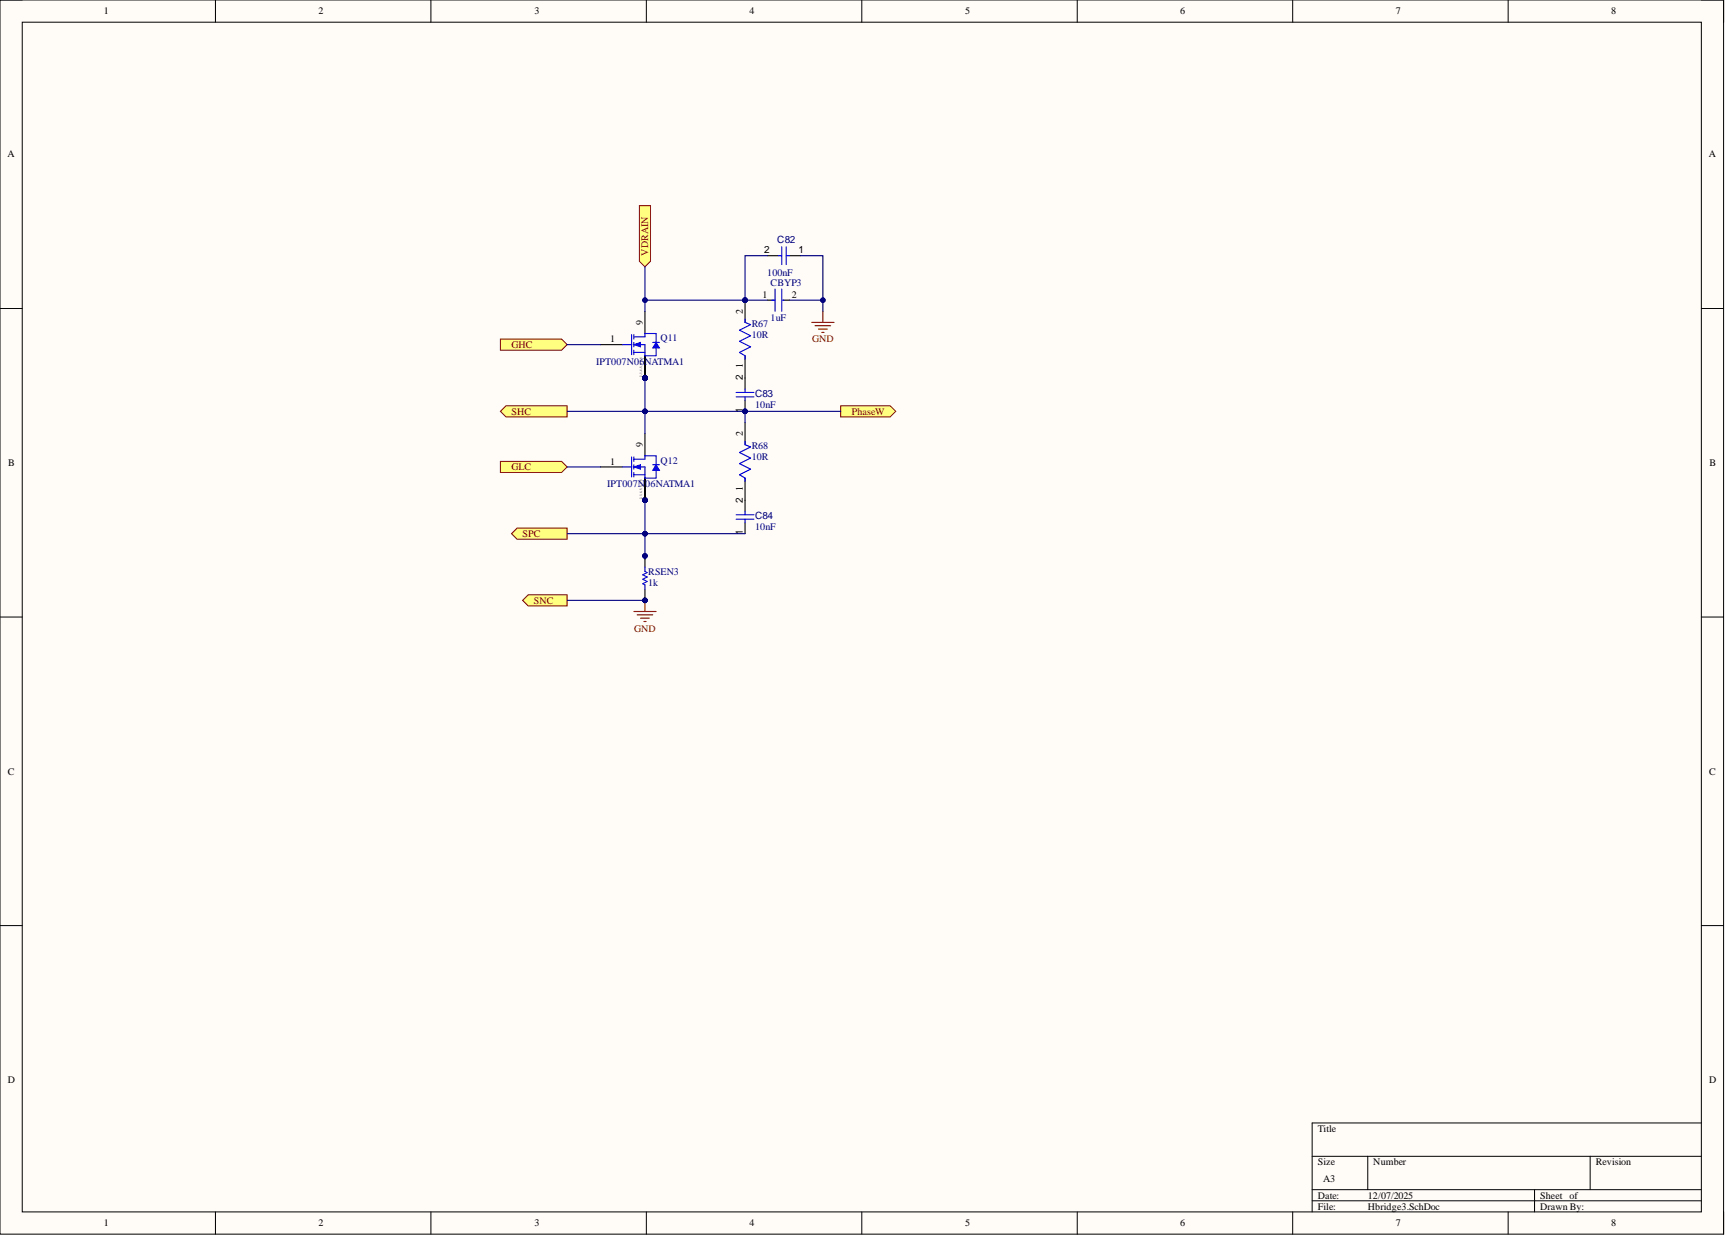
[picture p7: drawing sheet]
<svg xmlns="http://www.w3.org/2000/svg" width="393mm" height="282mm" viewBox="0 0 393 282" stroke-linecap="round" stroke-linejoin="round" font-family="sans-serif">
<defs><g id="words">
<g font-size="2.3">
<text x="23.6" y="3.3">1</text>
<text x="72.5" y="3.3">2</text>
<text x="121.7" y="3.3">3</text>
<text x="170.7" y="3.3">4</text>
<text x="219.8" y="3.3">5</text>
<text x="268.8" y="3.3">6</text>
<text x="317.9" y="3.3">7</text>
<text x="367" y="3.3">8</text>
<text x="1.7" y="35.9">A</text>
<text x="389.2" y="35.9">A</text>
<text x="174.1" y="57.7">2</text>
<text x="181.8" y="57.7">1</text>
<text x="169.2" y="71.4" transform="rotate(-90 169.2 71.4)">2</text>
<text x="173.7" y="67.8">1</text>
<text x="180.3" y="67.8">2</text>
<text x="139" y="78">1</text>
<text x="146.4" y="73.9" transform="rotate(-90 146.4 73.9)">9</text>
<text x="169.2" y="83.9" transform="rotate(-90 169.2 83.9)">1</text>
<text x="169.2" y="86.6" transform="rotate(-90 169.2 86.6)">2</text>
<text x="169.2" y="94" transform="rotate(-90 169.2 94)">1</text>
<text x="146.4" y="101.8" transform="rotate(-90 146.4 101.8)">9</text>
<text x="169.2" y="99.2" transform="rotate(-90 169.2 99.2)">2</text>
<text x="1.9" y="106.1">B</text>
<text x="139" y="105.8">1</text>
<text x="389.4" y="106.1">B</text>
<text x="169.2" y="111.7" transform="rotate(-90 169.2 111.7)">1</text>
<text x="169.2" y="114.4" transform="rotate(-90 169.2 114.4)">2</text>
<text x="169.2" y="121.8" transform="rotate(-90 169.2 121.8)">1</text>
<text x="1.8" y="176.4">C</text>
<text x="389.3" y="176.4">C</text>
<text x="1.8" y="246.6">D</text>
<text x="389.3" y="246.6">D</text>
<text x="300.1" y="257.7">Title</text>
<text x="300.1" y="265.3">Size</text>
<text x="301.4" y="269.1">A3</text>
<text x="312.8" y="265.3">Number</text>
<text x="363.4" y="265.3">Revision</text>
<text x="300.1" y="272.9">Date:</text>
<text x="300.1" y="275.4">File:</text>
<text x="311.5" y="272.9">12/07/2025</text>
<text x="311.5" y="275.4">Hbridge3.SchDoc</text>
<text x="350.8" y="272.9">Sheet of</text>
<text x="350.8" y="275.4">Drawn By:</text>
<text x="23.6" y="279.2">1</text>
<text x="72.5" y="279.2">2</text>
<text x="121.7" y="279.2">3</text>
<text x="170.7" y="279.2">4</text>
<text x="219.8" y="279.2">5</text>
<text x="268.8" y="279.2">6</text>
<text x="317.9" y="279.2">7</text>
<text x="367" y="279.2">8</text>
</g>
<g font-size="2.3" fill="#800000">
<text x="147.7" y="58.2" transform="rotate(-90 147.7 58.2)">VDRAIN</text>
<text x="185" y="78">GND</text>
<text x="116.5" y="79.2">GHC</text>
<text x="116.5" y="94.4">SHC</text>
<text x="194" y="94.4">PhaseW</text>
<text x="116.5" y="107.1">GLC</text>
<text x="119" y="122.3">SPC</text>
<text x="121.6" y="137.5">SNC</text>
<text x="144.4" y="143.8">GND</text>
</g>
<g font-size="2.3" fill="#000080">
<text x="177" y="55.4">C82</text>
<text x="174.8" y="62.8">100nF</text>
<text x="175.5" y="65.1">CBYP3</text>
<text x="150.4" y="77.7">Q11</text>
<text x="171.2" y="74.4">R67</text>
<text x="171.2" y="77">10R</text>
<text x="175.5" y="73.2">1uF</text>
<text x="135.8" y="83">IPT007N06NATMA1</text>
<text x="172" y="92.9">10nF</text>
<text x="172" y="90.4">C83</text>
<text x="150.4" y="105.6">Q12</text>
<text x="171.2" y="102.3">R68</text>
<text x="171.2" y="104.8">10R</text>
<text x="138.3" y="110.9">IPT007N</text>
<text x="147" y="110.9">06NATMA1</text>
<text x="172" y="118.2">C84</text>
<text x="172" y="120.7">10nF</text>
<text x="147.7" y="130.9">RSEN3</text>
<text x="147.7" y="133.4">1k</text>
</g>
<g font-size=".7" fill="#110f0a">
<text x="146.2" y="85.8" transform="rotate(-90 146.2 85.8)">2, 3, 4, 5, 6, 7, 8</text>
<text x="146.2" y="113.7" transform="rotate(-90 146.2 113.7)">2, 3, 4, 5, 6, 7, 8</text>
</g>
</g></defs>
<path d="M0 0h392.6v281h-392.6z" fill-rule="evenodd" fill="#fffcf8"/>
<path d="M0 0h392.6v281h-392.6z" fill="none" stroke="#000" stroke-width=".23"/>
<path d="M5.1 5.1h382.4v270.8h-382.4z" fill-rule="evenodd" fill="#fffcf8"/>
<g fill="none" stroke="#000" stroke-width=".23">
<path d="M0 0h5.1M49.1 0v5.1M98.1 0v5.1M147.2 0v5.1M196.3 0v5.1M245.4 0v5.1M294.4 0v5.1M343.5 0v5.1M387.5 0h5.1v5.1M5.1 5.1h382.4v270.8h-382.4zM0 70.2h5.1M387.5 70.2h5.1"/>
<path d="M0 140.5h5.1M387.5 140.5h5.1M0 210.7h5.1M387.5 210.7h5.1M387.5 255.7h-88.6v20.2M49.1 275.9v5.1M98.1 275.9v5.1M147.2 275.9v5.1M196.3 275.9v5.1M245.4 275.9v5.1M294.4 275.9v5.1M298.9 263.3h88.6"/>
<path d="M298.9 270.9h88.6M298.9 273.4h88.6M311.5 263.3v7.6M343.5 275.9v5.1M349.5 270.9v5M362.2 263.3v7.6M392.6 275.9v5.1"/>
</g>
<circle cx="146.9" cy="86.1" r=".51" fill="#000080"/>
<circle cx="146.9" cy="86.1" r=".51" fill="none" stroke="#000080" stroke-width=".23"/>
<circle cx="146.9" cy="86.1" r=".51" fill="#000080"/>
<circle cx="146.9" cy="86.1" r=".51" fill="none" stroke="#000080" stroke-width=".23"/>
<circle cx="146.9" cy="86.1" r=".51" fill="#000080"/>
<circle cx="146.9" cy="86.1" r=".51" fill="none" stroke="#000080" stroke-width=".23"/>
<circle cx="146.9" cy="86.1" r=".51" fill="#000080"/>
<circle cx="146.9" cy="86.1" r=".51" fill="none" stroke="#000080" stroke-width=".23"/>
<circle cx="146.9" cy="86.1" r=".51" fill="#000080"/>
<circle cx="146.9" cy="86.1" r=".51" fill="none" stroke="#000080" stroke-width=".23"/>
<circle cx="146.9" cy="86.1" r=".51" fill="#000080"/>
<circle cx="146.9" cy="86.1" r=".51" fill="none" stroke="#000080" stroke-width=".23"/>
<circle cx="146.9" cy="86.1" r=".51" fill="#000080"/>
<circle cx="146.9" cy="86.1" r=".51" fill="none" stroke="#000080" stroke-width=".23"/>
<path d="M146.9 81v5.1" fill="none" stroke="#000" stroke-width=".25"/>
<circle cx="146.9" cy="86.1" r=".51" fill="#000080"/>
<circle cx="146.9" cy="86.1" r=".51" fill="none" stroke="#000080" stroke-width=".23"/>
<path d="M146.9 81v5.1" fill="none" stroke="#000" stroke-width=".25"/>
<circle cx="146.9" cy="86.1" r=".51" fill="#000080"/>
<circle cx="146.9" cy="86.1" r=".51" fill="none" stroke="#000080" stroke-width=".23"/>
<path d="M146.9 81v5.1" fill="none" stroke="#000" stroke-width=".25"/>
<circle cx="146.9" cy="86.1" r=".51" fill="#000080"/>
<circle cx="146.9" cy="86.1" r=".51" fill="none" stroke="#000080" stroke-width=".23"/>
<path d="M146.9 81v5.1" fill="none" stroke="#000" stroke-width=".25"/>
<circle cx="146.9" cy="86.1" r=".51" fill="#000080"/>
<circle cx="146.9" cy="86.1" r=".51" fill="none" stroke="#000080" stroke-width=".23"/>
<path d="M146.9 81v5.1" fill="none" stroke="#000" stroke-width=".25"/>
<circle cx="146.9" cy="86.1" r=".51" fill="#000080"/>
<circle cx="146.9" cy="86.1" r=".51" fill="none" stroke="#000080" stroke-width=".23"/>
<path d="M146.9 81v5.1" fill="none" stroke="#000" stroke-width=".25"/>
<circle cx="146.9" cy="86.1" r=".51" fill="#000080"/>
<circle cx="146.9" cy="86.1" r=".51" fill="none" stroke="#000080" stroke-width=".23"/>
<path d="M146.9 81v5.1" fill="none" stroke="#000" stroke-width=".25"/>
<circle cx="146.9" cy="86.1" r=".51" fill="#000080"/>
<circle cx="146.9" cy="86.1" r=".51" fill="none" stroke="#000080" stroke-width=".23"/>
<path d="M136.8 78.5h5M146.9 70.9v5" fill="none" stroke="#000" stroke-width=".25"/>
<path d="M141.8 78.5h2.1M143.9 76.2v4.5M144.4 76.7h2.5M144.4 78.5h2.5v2.5M144.4 76.2v1M144.4 78v1M144.4 79.7v1M144.4 80.2h2.5" fill="none" stroke="#00f" stroke-width=".25"/>
<path d="M144.4 78.5l1.5-.5v1z" fill="#00f"/>
<path d="M144.4 78.5l1.5-.5v1z" fill="none" stroke="#00f" stroke-width=".23"/>
<path d="M146.9 76.7v-.8h2.5v2.1M149.4 79.2v1.8h-2.5" fill="none" stroke="#00f" stroke-width=".25"/>
<path d="M149.4 78l.8 1.2h-1.5z" fill="#00f"/>
<path d="M149.4 78l.8 1.2h-1.5z" fill="none" stroke="#00f" stroke-width=".23"/>
<path d="M148.7 78h1.5" fill="none" stroke="#00f" stroke-width=".25"/>
<circle cx="146.9" cy="113.9" r=".51" fill="#000080"/>
<circle cx="146.9" cy="113.9" r=".51" fill="none" stroke="#000080" stroke-width=".23"/>
<circle cx="146.9" cy="113.9" r=".51" fill="#000080"/>
<circle cx="146.9" cy="113.9" r=".51" fill="none" stroke="#000080" stroke-width=".23"/>
<circle cx="146.9" cy="113.9" r=".51" fill="#000080"/>
<circle cx="146.9" cy="113.9" r=".51" fill="none" stroke="#000080" stroke-width=".23"/>
<circle cx="146.9" cy="113.9" r=".51" fill="#000080"/>
<circle cx="146.9" cy="113.9" r=".51" fill="none" stroke="#000080" stroke-width=".23"/>
<circle cx="146.9" cy="113.9" r=".51" fill="#000080"/>
<circle cx="146.9" cy="113.9" r=".51" fill="none" stroke="#000080" stroke-width=".23"/>
<circle cx="146.9" cy="113.9" r=".51" fill="#000080"/>
<circle cx="146.9" cy="113.9" r=".51" fill="none" stroke="#000080" stroke-width=".23"/>
<circle cx="146.9" cy="113.9" r=".51" fill="#000080"/>
<circle cx="146.9" cy="113.9" r=".51" fill="none" stroke="#000080" stroke-width=".23"/>
<path d="M146.9 108.8v5.1" fill="none" stroke="#000" stroke-width=".25"/>
<circle cx="146.9" cy="113.9" r=".51" fill="#000080"/>
<circle cx="146.9" cy="113.9" r=".51" fill="none" stroke="#000080" stroke-width=".23"/>
<path d="M146.9 108.8v5.1" fill="none" stroke="#000" stroke-width=".25"/>
<circle cx="146.9" cy="113.9" r=".51" fill="#000080"/>
<circle cx="146.9" cy="113.9" r=".51" fill="none" stroke="#000080" stroke-width=".23"/>
<path d="M146.9 108.8v5.1" fill="none" stroke="#000" stroke-width=".25"/>
<circle cx="146.9" cy="113.9" r=".51" fill="#000080"/>
<circle cx="146.9" cy="113.9" r=".51" fill="none" stroke="#000080" stroke-width=".23"/>
<path d="M146.9 108.8v5.1" fill="none" stroke="#000" stroke-width=".25"/>
<circle cx="146.9" cy="113.9" r=".51" fill="#000080"/>
<circle cx="146.9" cy="113.9" r=".51" fill="none" stroke="#000080" stroke-width=".23"/>
<path d="M146.9 108.8v5.1" fill="none" stroke="#000" stroke-width=".25"/>
<circle cx="146.9" cy="113.9" r=".51" fill="#000080"/>
<circle cx="146.9" cy="113.9" r=".51" fill="none" stroke="#000080" stroke-width=".23"/>
<path d="M146.9 108.8v5.1" fill="none" stroke="#000" stroke-width=".25"/>
<circle cx="146.9" cy="113.9" r=".51" fill="#000080"/>
<circle cx="146.9" cy="113.9" r=".51" fill="none" stroke="#000080" stroke-width=".23"/>
<path d="M146.9 108.8v5.1" fill="none" stroke="#000" stroke-width=".25"/>
<circle cx="146.9" cy="113.9" r=".51" fill="#000080"/>
<circle cx="146.9" cy="113.9" r=".51" fill="none" stroke="#000080" stroke-width=".23"/>
<path d="M146.9 98.7v5.1M136.8 106.3h5" fill="none" stroke="#000" stroke-width=".25"/>
<path d="M141.8 106.3h2.1M143.9 104v4.6M144.4 104.5h2.5M144.4 106.3h2.5v2.5M144.4 108.1h2.5M144.4 104v1.1M144.4 105.8v1M144.4 107.6v1" fill="none" stroke="#00f" stroke-width=".25"/>
<path d="M144.4 106.3l1.5-.5v1z" fill="#00f"/>
<path d="M144.4 106.3l1.5-.5v1z" fill="none" stroke="#00f" stroke-width=".23"/>
<path d="M146.9 104.5v-.7h2.5v2M149.4 107.1v1.7h-2.5" fill="none" stroke="#00f" stroke-width=".25"/>
<path d="M149.4 105.8l.8 1.3h-1.5z" fill="#00f"/>
<path d="M149.4 105.8l.8 1.3h-1.5z" fill="none" stroke="#00f" stroke-width=".23"/>
<path d="M148.7 105.8h1.5" fill="none" stroke="#00f" stroke-width=".25"/>
<path d="M114 77.2h13.9l1.3 1.3-1.3 1.2h-13.9z" fill-rule="evenodd" fill="#ffff80"/>
<path d="M114 77.2h13.9l1.3 1.3-1.3 1.2h-13.9z" fill="none" stroke="#800000" stroke-width=".23"/>
<path d="M114 105.1h13.9l1.3 1.2-1.3 1.3h-13.9z" fill-rule="evenodd" fill="#ffff80"/>
<path d="M114 105.1h13.9l1.3 1.2-1.3 1.3h-13.9z" fill="none" stroke="#800000" stroke-width=".23"/>
<path d="M114 93.7l1.2-1.3h14v2.5h-14z" fill-rule="evenodd" fill="#ffff80"/>
<path d="M114 93.7l1.2-1.3h14v2.5h-14z" fill="none" stroke="#800000" stroke-width=".23"/>
<path d="M145.6 46.8h2.6v12.7l-1.3 1.2-1.3-1.2z" fill-rule="evenodd" fill="#ffff80"/>
<path d="M145.6 46.8h2.6v12.7l-1.3 1.2-1.3-1.2z" fill="none" stroke="#800000" stroke-width=".23"/>
<path d="M184.9 73.4h5.1M185.6 74.2h3.6M186.4 74.9h2M187.2 75.7h.5M187.4 70.9v2.5" fill="none" stroke="#800000" stroke-width=".25"/>
<path d="M119 136.7l1.3-1.3h8.9v2.6h-8.9z" fill-rule="evenodd" fill="#ffff80"/>
<path d="M119 136.7l1.3-1.3h8.9v2.6h-8.9z" fill="none" stroke="#800000" stroke-width=".23"/>
<path d="M144.4 139.2h5M145.1 140h3.6M146.9 136.7v2.5M145.9 140.7h2M146.6 141.5h.6" fill="none" stroke="#800000" stroke-width=".25"/>
<circle cx="146.9" cy="136.7" r=".51" fill="#000080"/>
<circle cx="146.9" cy="136.7" r=".51" fill="none" stroke="#000080" stroke-width=".23"/>
<path d="M191.5 92.4h11.3l1.2 1.3-1.2 1.2h-11.3z" fill-rule="evenodd" fill="#ffff80"/>
<path d="M191.5 92.4h11.3l1.2 1.3-1.2 1.2h-11.3z" fill="none" stroke="#800000" stroke-width=".23"/>
<path d="M116.5 121.5l1.3-1.3h11.4v2.6h-11.4z" fill-rule="evenodd" fill="#ffff80"/>
<path d="M116.5 121.5l1.3-1.3h11.4v2.6h-11.4z" fill="none" stroke="#800000" stroke-width=".23"/>
<path d="M174.8 58.2h2.5M179.8 58.2h2.6M174.8 68.3h1.7M178.3 68.3h1.5" fill="none" stroke="#000" stroke-width=".25"/>
<path d="M177.3 58.2h.8M178.1 56.2v4M179.1 56.2v4M179.1 58.2h.7M175.8 68.3h.7M176.5 65.8v5.1M178.1 65.8v5.1M178.3 68.3h.3" fill="none" stroke="#00f" stroke-width=".25"/>
<circle cx="169.7" cy="93.7" r=".51" fill="#000080"/>
<circle cx="169.7" cy="93.7" r=".51" fill="none" stroke="#000080" stroke-width=".23"/>
<path d="M169.7 91.1v2.6" fill="none" stroke="#000" stroke-width=".25"/>
<circle cx="169.7" cy="93.7" r=".51" fill="#000080"/>
<circle cx="169.7" cy="93.7" r=".51" fill="none" stroke="#000080" stroke-width=".23"/>
<path d="M169.7 86.1v2.5M169.7 113.9v2.5M169.7 119v2.5" fill="none" stroke="#000" stroke-width=".25"/>
<path d="M167.7 89.4h4M167.7 90.4h4M169.7 88.6v.8M169.7 90.4v.7M167.7 117.2h4M167.7 118.2h4M169.7 116.4v.8M169.7 118.2v.8" fill="none" stroke="#00f" stroke-width=".25"/>
<circle cx="169.7" cy="68.3" r=".51" fill="#000080"/>
<circle cx="169.7" cy="68.3" r=".51" fill="none" stroke="#000080" stroke-width=".23"/>
<path d="M169.7 68.3v5.1M169.7 81v5.1" fill="none" stroke="#000" stroke-width=".25"/>
<circle cx="169.7" cy="68.3" r=".51" fill="#000080"/>
<circle cx="169.7" cy="68.3" r=".51" fill="none" stroke="#000080" stroke-width=".23"/>
<path d="M169.7 72.6v.8l1.3 .5-2.6 1.3 2.6 1.2-2.6 1.3 2.6 1.3-2.6 1.2 1.3 .8v.8" fill="none" stroke="#00f" stroke-width=".25"/>
<path d="M129.2 78.5h7.6M129.2 136.7h17.7" fill="none" stroke="#000080" stroke-width=".25"/>
<circle cx="146.9" cy="136.7" r=".51" fill="#000080"/>
<circle cx="146.9" cy="136.7" r=".51" fill="none" stroke="#000080" stroke-width=".23"/>
<path d="M129.2 106.3h7.6M146.9 121.5h22.8" fill="none" stroke="#000080" stroke-width=".25"/>
<circle cx="146.9" cy="121.5" r=".51" fill="#000080"/>
<circle cx="146.9" cy="121.5" r=".51" fill="none" stroke="#000080" stroke-width=".23"/>
<path d="M174.8 58.2h-5.1v10.1" fill="none" stroke="#000080" stroke-width=".25"/>
<circle cx="169.7" cy="68.3" r=".51" fill="#000080"/>
<circle cx="169.7" cy="68.3" r=".51" fill="none" stroke="#000080" stroke-width=".23"/>
<path d="M146.9 60.7v7.6" fill="none" stroke="#000080" stroke-width=".25"/>
<circle cx="146.9" cy="68.3" r=".51" fill="#000080"/>
<circle cx="146.9" cy="68.3" r=".51" fill="none" stroke="#000080" stroke-width=".23"/>
<path d="M146.9 86.1v7.6" fill="none" stroke="#000080" stroke-width=".25"/>
<circle cx="146.9" cy="93.7" r=".51" fill="#000080"/>
<circle cx="146.9" cy="93.7" r=".51" fill="none" stroke="#000080" stroke-width=".23"/>
<circle cx="146.9" cy="86.1" r=".51" fill="#000080"/>
<circle cx="146.9" cy="86.1" r=".51" fill="none" stroke="#000080" stroke-width=".23"/>
<path d="M146.9 121.5v5.8" fill="none" stroke="#000080" stroke-width=".25"/>
<circle cx="146.9" cy="126.6" r=".51" fill="#000080"/>
<circle cx="146.9" cy="126.6" r=".51" fill="none" stroke="#000080" stroke-width=".23"/>
<circle cx="146.9" cy="121.5" r=".51" fill="#000080"/>
<circle cx="146.9" cy="121.5" r=".51" fill="none" stroke="#000080" stroke-width=".23"/>
<path d="M146.9 93.7h44.6" fill="none" stroke="#000080" stroke-width=".25"/>
<circle cx="146.9" cy="93.7" r=".51" fill="#000080"/>
<circle cx="146.9" cy="93.7" r=".51" fill="none" stroke="#000080" stroke-width=".23"/>
<circle cx="169.7" cy="93.7" r=".51" fill="#000080"/>
<circle cx="169.7" cy="93.7" r=".51" fill="none" stroke="#000080" stroke-width=".23"/>
<path d="M146.9 93.7v5" fill="none" stroke="#000080" stroke-width=".25"/>
<circle cx="146.9" cy="93.7" r=".51" fill="#000080"/>
<circle cx="146.9" cy="93.7" r=".51" fill="none" stroke="#000080" stroke-width=".23"/>
<path d="M129.2 93.7h17.7" fill="none" stroke="#000080" stroke-width=".25"/>
<circle cx="146.9" cy="93.7" r=".51" fill="#000080"/>
<circle cx="146.9" cy="93.7" r=".51" fill="none" stroke="#000080" stroke-width=".23"/>
<path d="M146.9 113.9v7.6" fill="none" stroke="#000080" stroke-width=".25"/>
<circle cx="146.9" cy="113.9" r=".51" fill="#000080"/>
<circle cx="146.9" cy="113.9" r=".51" fill="none" stroke="#000080" stroke-width=".23"/>
<circle cx="146.9" cy="121.5" r=".51" fill="#000080"/>
<circle cx="146.9" cy="121.5" r=".51" fill="none" stroke="#000080" stroke-width=".23"/>
<path d="M129.2 121.5h17.7" fill="none" stroke="#000080" stroke-width=".25"/>
<circle cx="146.9" cy="121.5" r=".51" fill="#000080"/>
<circle cx="146.9" cy="121.5" r=".51" fill="none" stroke="#000080" stroke-width=".23"/>
<path d="M169.7 68.3h-22.8v2.6" fill="none" stroke="#000080" stroke-width=".25"/>
<circle cx="146.9" cy="68.3" r=".51" fill="#000080"/>
<circle cx="146.9" cy="68.3" r=".51" fill="none" stroke="#000080" stroke-width=".23"/>
<circle cx="169.7" cy="68.3" r=".51" fill="#000080"/>
<circle cx="169.7" cy="68.3" r=".51" fill="none" stroke="#000080" stroke-width=".23"/>
<path d="M169.7 68.3h5.1" fill="none" stroke="#000080" stroke-width=".25"/>
<circle cx="169.7" cy="68.3" r=".51" fill="#000080"/>
<circle cx="169.7" cy="68.3" r=".51" fill="none" stroke="#000080" stroke-width=".23"/>
<path d="M182.4 58.2h5v10.1" fill="none" stroke="#000080" stroke-width=".25"/>
<circle cx="187.4" cy="68.3" r=".51" fill="#000080"/>
<circle cx="187.4" cy="68.3" r=".51" fill="none" stroke="#000080" stroke-width=".23"/>
<path d="M179.8 68.3h7.6v2.6" fill="none" stroke="#000080" stroke-width=".25"/>
<circle cx="187.4" cy="68.3" r=".51" fill="#000080"/>
<circle cx="187.4" cy="68.3" r=".51" fill="none" stroke="#000080" stroke-width=".23"/>
<path d="M169.7 96.2v5.1M169.7 108.8v5.1" fill="none" stroke="#000" stroke-width=".25"/>
<path d="M169.7 100.5v.8l1.3 .5-2.6 1.2 2.6 1.3-2.6 1.3 2.6 1.2-2.6 1.3 1.3 .7v.8" fill="none" stroke="#00f" stroke-width=".25"/>
<path d="M169.7 93.7v2.5" fill="none" stroke="#000080" stroke-width=".25"/>
<circle cx="169.7" cy="93.7" r=".51" fill="#000080"/>
<circle cx="169.7" cy="93.7" r=".51" fill="none" stroke="#000080" stroke-width=".23"/>
<circle cx="146.9" cy="126.6" r=".51" fill="#000080"/>
<circle cx="146.9" cy="126.6" r=".51" fill="none" stroke="#000080" stroke-width=".23"/>
<circle cx="146.9" cy="136.7" r=".51" fill="#000080"/>
<circle cx="146.9" cy="136.7" r=".51" fill="none" stroke="#000080" stroke-width=".23"/>
<path d="M146.9 126.6v2.5" fill="none" stroke="#000" stroke-width=".25"/>
<circle cx="146.9" cy="126.6" r=".51" fill="#000080"/>
<circle cx="146.9" cy="126.6" r=".51" fill="none" stroke="#000080" stroke-width=".23"/>
<path d="M146.9 134.2v2.5" fill="none" stroke="#000" stroke-width=".25"/>
<circle cx="146.9" cy="136.7" r=".51" fill="#000080"/>
<circle cx="146.9" cy="136.7" r=".51" fill="none" stroke="#000080" stroke-width=".23"/>
<path d="M146.9 129.1v1l.5 .3-1 .5 1 .5-1 .5 1 .5-1 .5 .5 .3v1" fill="none" stroke="#00f" stroke-width=".25"/>
<use href="#words"/>
</svg>
